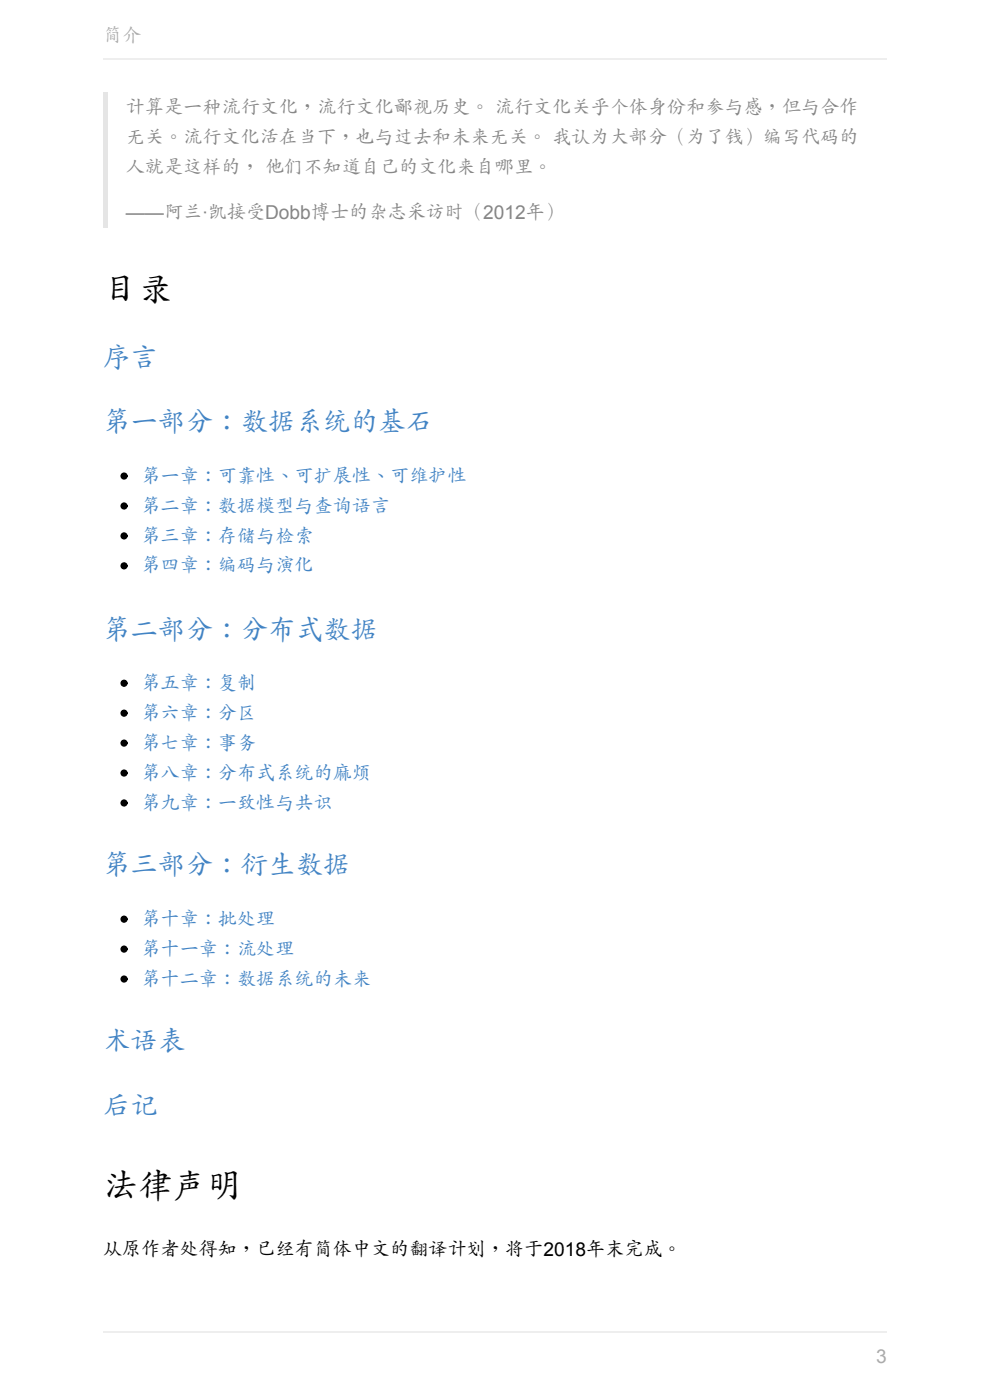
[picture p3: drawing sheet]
<svg xmlns="http://www.w3.org/2000/svg" width="210mm" height="297mm" viewBox="0 0 210 297" stroke-linecap="round" stroke-linejoin="round" font-family="sans-serif">
<defs><g id="words">
<g font-size="7.4">
<text x="21.9" y="64">目录</text>
<text x="21.9" y="254.3">法律声明</text>
</g>
<g font-size="5.8" fill="#4183c4">
<text x="21.9" y="78">序言</text>
<text x="21.9" y="91.7">第一部分：数据系统的基石</text>
<text x="21.9" y="135.7">第二部分：分布式数据</text>
<text x="21.9" y="185.7">第三部分：衍生数据</text>
<text x="21.9" y="223.1">术语表</text>
<text x="21.9" y="236.8">后记</text>
</g>
<g font-size="4.1" fill="#aaa">
<text x="21.9" y="8.9">简介</text>
<text x="185.8" y="289.1">3</text>
</g>
<g font-size="4.1" fill="#858585">
<text x="26.7" y="24.1">计算是一种流行文化，流行文化鄙视历史。 流行文化关乎个体身份和参与感，但与合作</text>
<text x="26.7" y="30.5">无关。流行文化活在当下，也与过去和未来无关。 我认为大部分（为了钱）编写代码的</text>
<text x="26.7" y="36.8">人就是这样的， 他们不知道自己的文化来自哪里。</text>
<text x="26.7" y="46.5">——阿兰·凯接受Dobb博士的杂志采访时（2012年）</text>
</g>
<g font-size="4.1" fill="#4183c4">
<text x="30" y="102.4">第一章：可靠性、可扩展性、可维护性</text>
<text x="30" y="108.7">第二章：数据模型与查询语言</text>
<text x="30" y="115.1">第三章：存储与检索</text>
<text x="30" y="121.4">第四章：编码与演化</text>
<text x="30" y="146.3">第五章：复制</text>
<text x="30" y="152.7">第六章：分区</text>
<text x="30" y="159">第七章：事务</text>
<text x="30" y="165.4">第八章：分布式系统的麻烦</text>
<text x="30" y="171.7">第九章：一致性与共识</text>
<text x="30" y="196.4">第十章：批处理</text>
<text x="30" y="202.7">第十一章：流处理</text>
<text x="30" y="209.1">第十二章：数据系统的未来</text>
</g>
<text font-size="4.1" x="21.9" y="266.5">从原作者处得知，已经有简体中文的翻译计划，将于2018年末完成。</text>
</g></defs>
<path d="M21.9 19.6h1v28.7h-1z" fill="#e5e5e5"/>
<g fill="#000" stroke="#000" stroke-width=".25">
<circle cx="26.3" cy="101" r=".63"/>
<circle cx="26.3" cy="107.3" r=".63"/>
<circle cx="26.3" cy="113.7" r=".63"/>
<circle cx="26.3" cy="120" r=".63"/>
<circle cx="26.3" cy="157.6" r=".63"/>
<circle cx="26.3" cy="144.9" r=".63"/>
<circle cx="26.3" cy="151.3" r=".63"/>
<circle cx="26.3" cy="164" r=".63"/>
<circle cx="26.3" cy="170.3" r=".63"/>
<circle cx="26.3" cy="195" r=".63"/>
<circle cx="26.3" cy="201.3" r=".63"/>
<circle cx="26.3" cy="207.7" r=".63"/>
</g>
<path d="M21.9 12.6h166.2M21.9 282.6h166.2" fill="none" stroke="#eee" stroke-width=".25"/>
<use href="#words"/>
</svg>
